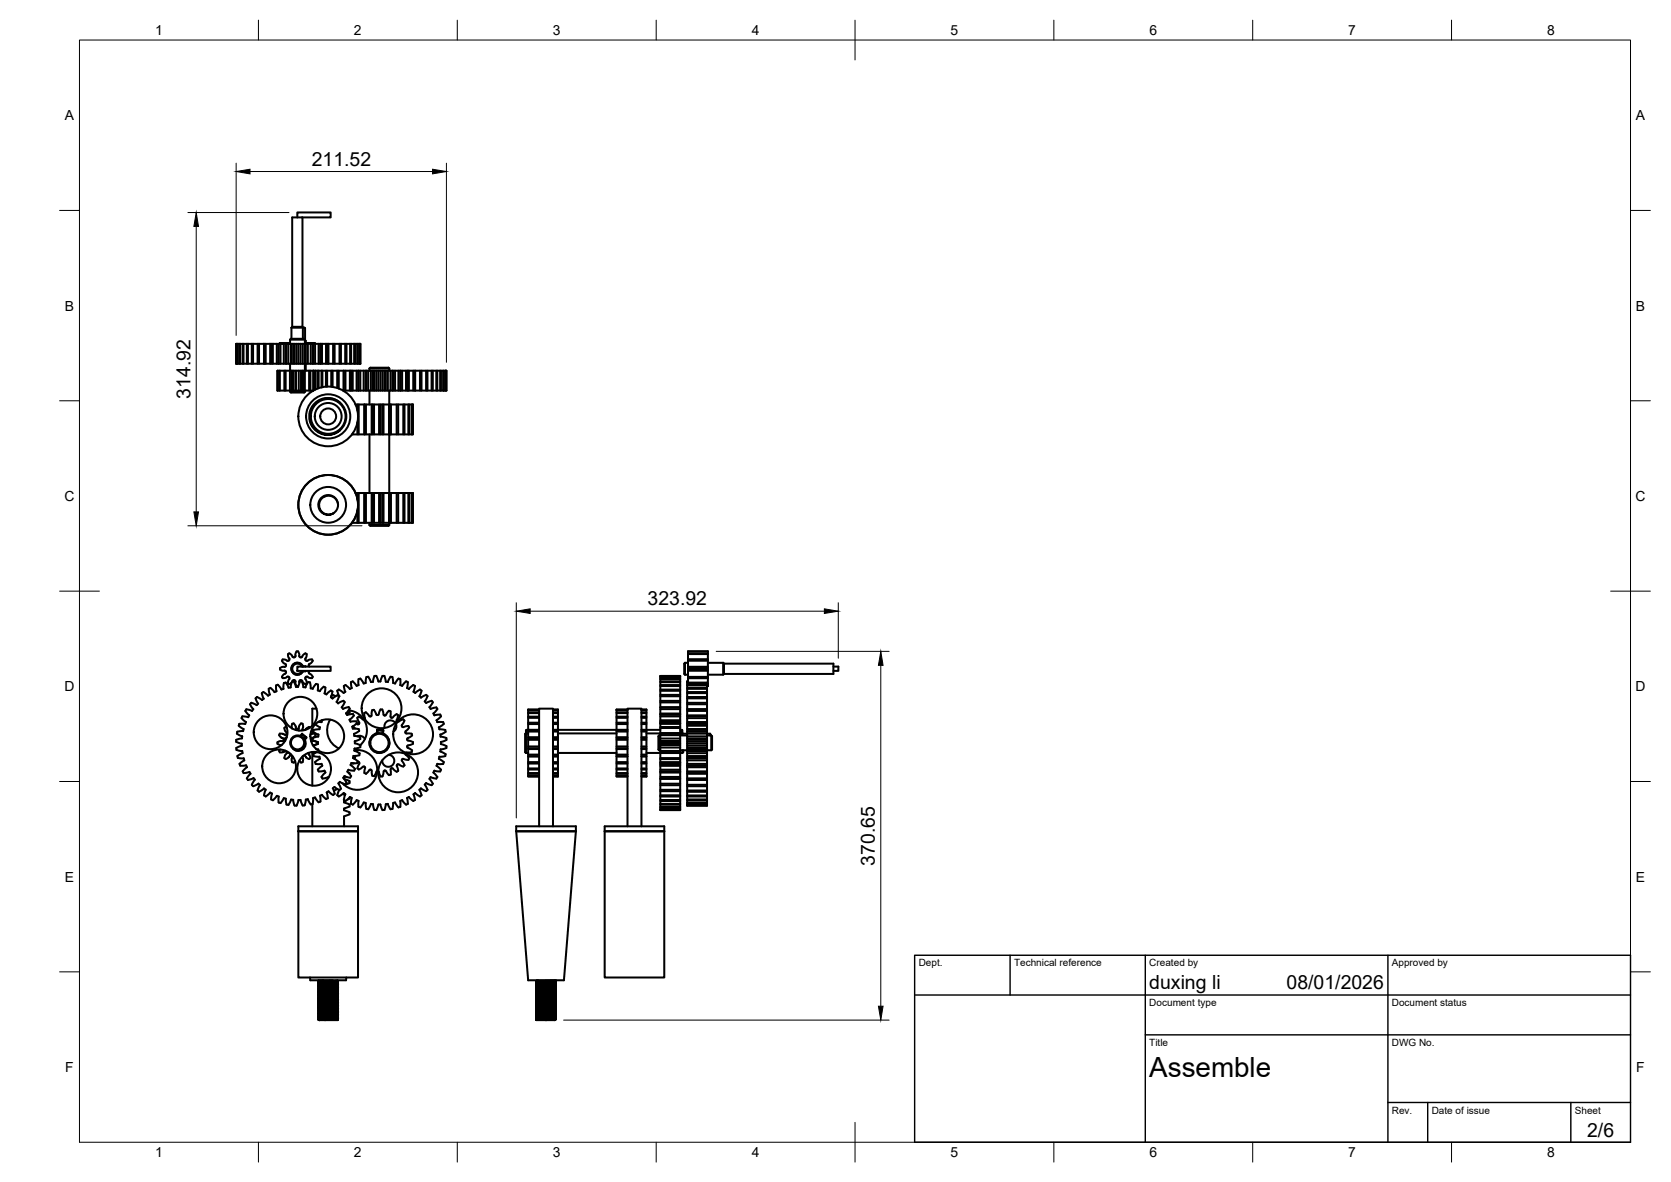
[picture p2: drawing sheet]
<svg xmlns="http://www.w3.org/2000/svg" width="420mm" height="297mm" viewBox="0 0 420 297" stroke-linecap="round" stroke-linejoin="round" font-family="sans-serif">
<defs><g id="words">
<text font-size="7" x="289" y="270.6">Assemble</text>
<g font-size="4.9">
<text x="78.4" y="41.6">211.52</text>
<text x="47.9" y="100.2" transform="rotate(-90 47.9 100.2)">314.92</text>
<text x="162.8" y="152.1">323.92</text>
<text x="220" y="217.5" transform="rotate(-90 220 217.5)">370.65</text>
<text x="289" y="248.5">duxing li</text>
<text x="323.5" y="248.5">08/01/2026</text>
<text x="399.1" y="285.7">2/6</text>
</g>
<g font-size="3.5">
<text x="39" y="8.8">1</text>
<text x="89" y="8.8">2</text>
<text x="139" y="8.8">3</text>
<text x="189" y="8.8">4</text>
<text x="239" y="8.8">5</text>
<text x="289" y="8.8">6</text>
<text x="339" y="8.8">7</text>
<text x="389" y="8.8">8</text>
<text x="16.3" y="30.2">A</text>
<text x="411.3" y="30.2">A</text>
<text x="16.3" y="78">B</text>
<text x="411.3" y="78">B</text>
<text x="16.2" y="125.9">C</text>
<text x="411.2" y="125.9">C</text>
<text x="16.2" y="173.7">D</text>
<text x="411.2" y="173.7">D</text>
<text x="16.3" y="221.6">E</text>
<text x="411.3" y="221.6">E</text>
<text x="16.4" y="269.4">F</text>
<text x="411.4" y="269.4">F</text>
<text x="39" y="290.8">1</text>
<text x="89" y="290.8">2</text>
<text x="139" y="290.8">3</text>
<text x="189" y="290.8">4</text>
<text x="239" y="290.8">5</text>
<text x="289" y="290.8">6</text>
<text x="339" y="290.8">7</text>
<text x="389" y="290.8">8</text>
</g>
<g font-size="2.5">
<text x="231" y="242.9">Dept.</text>
<text x="255" y="242.9">Technical reference</text>
<text x="289" y="242.9">Created by</text>
<text x="350" y="242.9">Approved by</text>
<text x="289" y="252.8">Document type</text>
<text x="350" y="252.8">Document status</text>
<text x="289" y="262.9">Title</text>
<text x="350" y="262.9">DWG No.</text>
<text x="350" y="279.9">Rev.</text>
<text x="360" y="279.9">Date of issue</text>
<text x="396" y="279.9">Sheet</text>
</g>
</g></defs>
<!-- layer: Visible -->
<g fill="none" stroke="#000" stroke-width=".51">
<path d="M74.8 54.6v-1.2h8.3v1.2h-9.6v27.6h2.6v-27.6M59.4 86.4h31.2v5h-31.2zM59.5 86.4v5M59.7 86.4v5M59.8 86.4v5M60.2 86.4v5M60.4 86.4v5M61 86.4v5M61.2 86.4v5M62.1 86.4v5M62.3 86.4v5M63.3 86.4v5"/>
<path d="M63.6 86.4v5M64.8 86.4v5M65.1 86.4v5M66.4 86.4v5M66.8 86.4v5M67.9 86.4v5M68.2 86.4v5M68.6 86.4v5M69.6 86.4v5M70 86.4v5M70.1 86.4v5M70.2 93.2v5"/>
<path d="M70.4 93.2v5M70.5 86.4v5M70.9 86.2v.2M71.1 86.2v.2M71.4 86.4v5M71.5 93.2v5M71.8 93.2v5M71.9 86.4v5M72 86.4v5M72.4 86.2v.2M72.5 86.4v5M72.7 86.2v.2"/>
<path d="M72.9 86.2h-2.5v.2M72.9 98.5h3.8M72.9 91.4v7.1l.3 .1h3.3l.2-.1M72.9 85.4v1M73.2 85.1h3.3l.2 .3h-3.8zM73.2 86.4v5M73.3 82.3h2.9M73.3 82.3l.2-.1h2.6l.1 .1M73.3 82.3v2.8M73.3 93.2v5M73.5 93.2v5M73.7 86.4v5"/>
<path d="M73.9 93.2v5M74.1 86.4v5M74.4 93.2v5M74.5 86.4v5M75 86.4v5M75.1 93.2v5M75.6 86.4v5M75.7 93.2v5M76.1 93.2v5M76.1 86.4v5M76.2 82.5v2.6M76.2 82.3l.5 .2h-.5"/>
<path d="M76.2 82.3v.2M76.2 93.2v5M76.6 86.4v5M76.6 93.2v5M76.7 91.4v1.8M76.7 98.2v.3M76.7 85.5h.1M76.7 85.5l.2 .1h-.2M76.7 82.5v3.9M76.9 86.2h1.7v5.2M76.9 98.2l-.2 .1M76.9 85.6v7.6"/>
<path d="M77.1 86.2v.2M77.4 86.4v5M77.7 93.2v5M78 98.2h.8M78 93.2v5M78.1 86.4v5M78.5 86.2v.2M78.6 86.2h.5v.2M78.7 86.4v5M78.8 93.2h-9v5h8.2M78.8 93.2h33.2M78.8 93.2v5"/>
<path d="M78.8 98.2h.1M78.8 93.2v4.9M79.2 93.2v4.7M79.2 86.4v5M79.4 93.2v4.7M79.9 93.2v4.4M80.1 86.4v5M80.1 93.2v4.3M80.6 86.4v5M80.8 93.2v4.2M81 86.4v5M81.1 93.2v4.1"/>
<path d="M82 93.2v4M82 86.4v5M82.3 93.2v4M82.4 86.4v5M82.6 86.4v5M83.3 93.2v4M83.6 93.2v4M83.8 86.4v5M84.1 86.4v5M84.8 93.2v4.3M85.2 93.2v4.4M85.4 86.4v5"/>
<path d="M85.7 86.4v5M86.3 98.2h25.3M86.4 93.2v5M86.8 86.4v5M86.9 93.2v5M87.1 86.4v5M88 93.2v5M88 86.4v5M88.2 93.2v5M88.3 86.4v5M88.7 93.2v5M89 86.4v5"/>
<path d="M89.3 86.4v5M89.7 93.2v5M89.8 86.4v5M90 86.4v5M90.1 93.2v5M90.3 86.4v5M90.4 86.4v5M90.6 86.4v5M90.6 93.2v5M91.4 93.2v5M91.9 93.2v5M92.1 93.2v5"/>
<path d="M92.6 93.2v5M92.9 92.6h5M92.9 92.6l.2-.2h4.6l.2 .2M92.9 92.6v.6M92.9 98.2v3.4M93.3 93.2v5M93.8 93.2v5M94.1 93.2v5M94.6 93.2v5M95.1 93.2v5M95.7 93.2v5M96.2 93.2v5"/>
<path d="M96.6 93.2v5M97 93.2v5M97.5 93.2v5M97.9 92.6v.6M97.9 98.2v3.4M98.2 93.2v5M98.7 93.2v5M98.8 93.2v5M99.3 93.2v5M100.2 93.2v5M100.6 93.2v5M100.7 93.2v5"/>
<path d="M101.1 93.2v5M102.1 93.2v5M102.5 93.2v5M102.8 93.2v5M103.9 93.2v5M104.3 93.2v5M104.4 93.2v5M105.6 93.2v5M106 93.2v5M107.1 93.2v5M107.5 93.2v5M108.5 93.2v5"/>
<path d="M108.8 93.2v5M109.7 93.2v5M110 93.2v5M110.7 93.2v5M110.9 93.2v5M111.4 93.2v5M111.6 93.2v5M112 93.2v5M112 93.2h.2v5h-.6M112.2 93.2v5M85.5 101.2l-1.2-.8-1-.3h-1.2l-1.2 .3-1 .5-1 1-.6 1-.3 1.4v1.2l.5 1.4 .9 1.1 .9 .7 1.4 .5h1.2l1.4-.3 1.1-.7 .1-.1-1.6 1-2 .2-1.9-.6-1.2-1.1a4.6 4.6 0 0 1 .2-6.1l.9-.8 1.4-.6 1.4-.1 1.3 .3a4.7 4.7 0 0 1 1.5 7.8M88.7 108.9v.3"/>
<path d="M89.4 101.6h14.4M89.9 101.6v1.5M89.9 106.2v3M90.2 101.6v7.6M91.6 101.6v7.6M92 101.6v7.6M92.9 109.2v14.7M93.5 101.6v7.6M93.6 101.6v7.6M94 101.6v7.6M95.3 101.6v7.6M95.7 101.6v7.6"/>
<path d="M96.2 101.6v7.6M96.4 101.6v7.6M97.8 101.6v7.6M97.9 109.2v14.7M98.2 101.6v7.6M99.7 101.6v7.6M100.1 101.6v7.6M101.4 101.6v7.6M101.7 101.6v7.6M102.7 101.6v7.6M102.9 101.6v7.6M103.5 101.6v7.6"/>
<path d="M103.6 101.6v7.6M103.8 101.6v7.6h-15.3M103.8 101.6v7.6M81.6 124.8a2.45 2.45 0 0 0-1 3.3l.6 .8 .9 .4h.9l.9-.3-1.1 .4-1-.1-.9-.5-.6-.8-.3-1.1 .2-1 .6-.8 1-.6h1.4l1 .5 .6 .8 .2 1.3M81.6 124.8l1.2-.2 1 .3 .9 1 .3 1.2M85 127l-.4 1.3-.7 .6M88.7 131.1v.3M89.4 123.9h14.4M89.9 123.9v1.5M89.9 128.4v3M90.2 123.9v7.5M91.6 123.9v7.5"/>
<path d="M92 123.9v7.5M92.9 131.9h5M92.9 131.9l.2 .3h4.6l.2-.3M92.9 131.4v.5M93.5 123.9v7.5M93.6 123.9v7.5M94 123.9v7.5M95.3 123.9v7.5M95.7 123.9v7.5M96.2 123.9v7.5M96.4 123.9v7.5M97.8 123.9v7.5"/>
<path d="M97.9 131.4v.5M98.2 123.9v7.5M99.7 123.9v7.5M100.1 123.9v7.5M101.4 123.9v7.5M101.7 123.9v7.5M102.7 123.9v7.5M102.9 123.9v7.5M103.5 123.9v7.5M103.6 123.9v7.5M103.8 123.9v7.5h-15.3M103.8 123.9v7.5"/>
<path d="M62 178.2a.73 .73 0 0 0 .2 1.2 .46 .46 0 0 1 .4 .3 .46 .46 0 0 1-.3 .5l-.8-.1a.49 .49 0 0 0-.7 .2 .49 .49 0 0 0 .4 .7l.6 .4M63.2 176.6l.5 .2a.75 .75 0 0 0 1.2 0M63.2 176.6a.75 .75 0 0 0 .1 1.1 .47 .47 0 0 1 .3 .5 .47 .47 0 0 1-.3 .4l-1.3-.3M64.3 175.5l.6 1.3M64.6 175.2l.6 .3a.67 .67 0 0 0 1.1 .1M64.6 175.1l-.3 .4M66.2 173.9a.75 .75 0 0 0-.2 1.1l.3 .6M67.6 173.1v.6a.74 .74 0 0 1-.2 1.1l-1.2-.9M69.4 172.2v.7a.62 .62 0 0 1-.4 1l-.6-.7a.55 .55 0 0 0-.8-.1M69.9 172.1l.9 1.2M69.9 172.1l-.5 .1M71.4 171.6l-.1 .7a.66 .66 0 0 1-.5 1"/>
<path d="M71.4 171.6a.77 .77 0 0 1 .9 .7l.3 .5M71.9 167.4l-.2 .2h-.5a.49 .49 0 0 0-.7 .3 .49 .49 0 0 0 .4 .6l.4 .1a.45 .45 0 0 1 .5 0 .45 .45 0 0 1 .1 .6l-.5 .2a.5 .5 0 0 0-.4 .6 .5 .5 0 0 0 .6 .4l.6-.3M72.2 170.1a.45 .45 0 0 1 .5 .1 .45 .45 0 0 1 0 .4M72.2 166l-.3-.2a.75 .75 0 0 0-1 .2l.4 .6 .6 .3v.5M72.7 165.5a.43 .43 0 0 1 0 .4 .43 .43 0 0 1-.5 .1M72.7 170.6l-.2 .3a.49 .49 0 0 0-.1 .8 .49 .49 0 0 0 .8-.1l.2-.2a.45 .45 0 0 1 .4-.5 .45 .45 0 0 1 .5 .2v.6a.48 .48 0 0 0 .3 .6 .48 .48 0 0 0 .6-.4v-.8l.3-.1M73.3 171.5l-.2 1.2-.5 .1M73.9 171.3l.2 .5a.74 .74 0 0 0 .9 .8v-.3M73.9 171.2l-.4 .1M74.8 167.5h8.3v1.1h-8.3zM75.5 165.2l-.3-.2v-.7a.47 .47 0 0 0-.3-.6 .47 .47 0 0 0-.6 .5v.6a.42 .42 0 0 1-.3 .4 .42 .42 0 0 1-.4-.2l-.2-.3a.49 .49 0 0 0-.6-.5 .49 .49 0 0 0-.3 .7l.2 .6M75.5 165.1h.4l.2-.4a.49 .49 0 0 1 .6-.5 .49 .49 0 0 1 .4 .7l-.3 .6"/>
<path d="M75.9 171.2l.2 .6a.77 .77 0 0 0 .7 .9l.7-1.3M75.9 171.2h-.5l-.1 .4M75.9 167.5a1.28 1.28 0 0 0-1.9-.4 1.28 1.28 0 0 0 0 2 1.28 1.28 0 0 0 1.9-.5M76.2 167.4l.6 .1M76.8 170.6l.2 .4a.47 .47 0 0 1 0 .8 .47 .47 0 0 1-.7-.2l-.4-.6h-.4M76.8 165.5a.43 .43 0 0 0 .1 .4 .43 .43 0 0 0 .5 .1M76.8 168.6l-.6 .1M77.3 166l.3-.2a.49 .49 0 0 1 .8 0 .49 .49 0 0 1-.1 .7l-.6 .4v.5M77.4 170.1a.45 .45 0 0 0-.5 .1 .45 .45 0 0 0-.1 .4M77.5 171.4a.78 .78 0 0 1 .6 1v.5a.61 .61 0 0 0 .9-.5l.1-.1a.54 .54 0 0 1 .8-.3M77.7 167.4l.1 .1M77.8 168.6a.47 .47 0 0 0-.2 .5 .47 .47 0 0 0 .5 .3 .49 .49 0 0 1 .5 .6 .49 .49 0 0 1-.7 .4l-.6-.3"/>
<path d="M79.6 178.1h-1.1v4.3M79.9 172l.1 .7a.64 .64 0 0 0 .4 1l1-1.1M81.4 172.6l.4 .2M81.8 172.8v.6a.72 .72 0 0 0 .3 1.1M83.2 173.5l-1.1 1M83.2 175.2l.4 .3M83.2 173.5a.81 .81 0 0 1 .2 1.2l-.2 .5M83.6 175.5l.7-.5a.49 .49 0 0 1 .8-.1 .49 .49 0 0 1-.1 .8 .63 .63 0 0 0 0 1.1M83.6 174.6l.8 .4M83.6 174.6l-.3 .3 .2 .6M84.8 173.6l.5 1.4M85.2 173.3l1.2 .8 .4-.3"/>
<path d="M85.2 173.3l-.4 .3M85.3 175l-.1 .1M86.3 176.1l-1.3 .7M86.4 176.1a.77 .77 0 0 1-.1 1.1l-.4 .5M86.4 172.4l.4 1.4M86.9 172.2l1.1 1M86.9 172.1l-.4 .3M87 179.2l.3 .5M87.3 179.7l.9-.2a.54 .54 0 0 1 .8 .3M87.6 178.5a5 5 0 0 1 4.4 3.4 5 5 0 0 1-1.4 5.4M87.7 177.7l-.7 .1a.64 .64 0 0 1-1.1-.1M87.7 177.7a.79 .79 0 0 1-.3 1.1l-.4 .4"/>
<path d="M87.9 178.6v.5l-.8 .3M89 179.8l-.4 .5a.73 .73 0 0 0-.5 1.1l1.5-.1M89.7 172.4l-.6-.8a.48 .48 0 0 0-.7-.2 .48 .48 0 0 0-.1 .7l.1 .8-.4 .2M90.6 170.5l.8 1.3M90.6 170.5a.74 .74 0 0 0-.5 1v.7l-.4 .1M91.6 179.2l.1 1.5M92 171.6l-.5 .2M92 179l.9 1h.4M92 179l-.4 .2M92.1 170.2l-.2 1.4M92.6 170.1h-.5M94 178.4l.6 1.2 .3 .1"/>
<path d="M94 178.4l-.4 .1-.1 1.3-.3 .2M94.1 169.9l-.3 1a.42 .42 0 0 1-.4 .5 .42 .42 0 0 1-.4-.6l-.4-.7M94.1 169.9a.75 .75 0 0 1 .9 .8l.1 .6M95 179.7l.2-.2 .2-.6a.51 .51 0 0 1 .5-.6 .51 .51 0 0 1 .5 .7v.6l.2 .2M95 179.7h-.1M95.2 171.2h.5M96.6 169.9l.4 1.4 .5 .1M96.7 179.8h.1M96.7 169.9a.76 .76 0 0 0-.9 .8l-.1 .6M97.8 178.6l-.7 1.1-.3 .1M97.8 178.6l.4 .2-.1 1.3 .2 .2M98.2 170.1l-.7 1.3"/>
<path d="M98.2 170.1a.78 .78 0 0 1 .6 .9v.6M98.9 171.6l.5 .2M102.5 171.4l-.1 1.5 .4 .2M102.6 171.4a.77 .77 0 0 0-1.1 .4l-.1 .2a.39 .39 0 0 1-.6 .2 .39 .39 0 0 1-.1-.6v-.2a.53 .53 0 0 0-.3-.8 .53 .53 0 0 0-.7 .5l-.4 .7M103.9 172.2l-1.1 1M103.9 172.1l.4 .3M104.3 172.4l-.3 1.4M105.6 173.3l-1.2 .8-.4-.3M105.6 173.3l.4 .3M106 173.6l-.2 .5a.75 .75 0 0 0 .1 1.2l.7-.5a.45 .45 0 0 1 .5-.1 .45 .45 0 0 1 .3 .4l-.1 .4a.71 .71 0 0 0-.1 1.1l1.3-.5M108.5 176.1l.3 .4M108.8 176.5l-.8 1.2 .3 .4"/>
<path d="M109 179.3l.2 .5 1.5-.2M109.7 177.8l-1.4 .3M109.7 177.8l.3 .4M110 178.2l-1 1.1M110.7 179.6a.77 .77 0 0 1-.4 1l-.1 .1a.43 .43 0 0 0-.3 .6 .43 .43 0 0 0 .7 .1h.2a.53 .53 0 0 1 .7 .4 .53 .53 0 0 1-.5 .6l-.7 .4M132.8 178.4v16.8h2.8M132.8 179.2h2.8M132.8 179h2.8M132.8 178.5h2.8M132.8 178.4h2.8M135.6 178.3l-2.8 .1M139 178.3h1.3v16.9h-1.3"/>
<path d="M139 179.2h1.3M139 179h1.3M139 178.5h1.3M139 178.4h1.3M155 178.4v16.8h2.8M155 179.2h2.8M155 179h2.8M155 178.5h2.8M155 178.4h2.8M157.8 178.3l-2.8 .1M161.3 178.3h1.2v16.9h-1.2M161.3 179.2h1.2"/>
<path d="M161.3 179h1.2M161.3 178.5h1.2M161.3 178.4h1.2M166 172.4h5M166 170.1h5M166 171.2h5M166 178.2h5M166 179.6h5M166 179.3h5M166 177.8h5M166 177.7h5M166 176.1h5"/>
<path d="M166 176.5h5M166 175h5M166 174.6h5M166 173.3h5M166 173.6h5M166 172.2h5M166 171.4h5M166 170.7h5M166 170.5h5M166 170.2h5M166 169.9h5M172.2 166.6l-.2 .2v2.6l.2 .2"/>
<path d="M172.2 166.6v3M172.2 166.6h.8M172.2 169.6h.8M172.8 171.5h5v5.1M172.8 178.3h5M172.8 175.5h5M172.8 174.2h5M172.8 173.9h5M172.8 172.9h5M172.8 173.1h5M172.8 172.2h5M172.8 172.1h5"/>
<path d="M172.8 171.6h5M172.8 171.3h.2M172.8 179.8h5M172.8 178.7h5M172.8 178.2h5M172.8 177h5M172.8 176.6h5M173 171.5v-7.8h5v8.7h-.2M173 171.2h-.2v4M173 170.4h5M173 170.1h5M173 168.2h5"/>
<path d="M173 167.9h5M173 166h5M173 165.7h5M173 164.4h5M173 164.2h5M173 168.6h5M173 167.6h5M177.8 175.2h-5v27.2l5 .1v-25.9M177.8 171.9h.2M177.8 171.8h.2M178 166.6h3.8M181.8 166.6v3"/>
<path d="M181.8 166.6l.2 .2v2.6l-.2 .2h-3.8M182 166.8h27.5v2.6h-27.5zM209.5 167.5h1.3v1.1h-1.3M59.7 183.9a.73 .73 0 0 0 .6 .9l.6 .2M59.7 190a.74 .74 0 0 0 .9 .6h.7M60.9 185a.66 .66 0 0 1-.9 .7h-.1a.48 .48 0 0 0-.5 .5 .48 .48 0 0 0 .6 .5 .62 .62 0 0 1 .7 .7l-.6 .2a.55 .55 0 0 0-.7 .6 .55 .55 0 0 0 .8 .5l.7 .1M60.9 188.7a.68 .68 0 0 1-.7 .9l-.5 .4M61.1 183.7l-1.5 .2M61.3 183.2l-.2 .5M61.3 190.6a.75 .75 0 0 1-.7 1 .48 .48 0 0 0-.3 .7 .48 .48 0 0 0 .8 .1l.8-.1M61.9 181.4a.67 .67 0 0 1-1.1 .5h-.1a.48 .48 0 0 0-.6 .3 .48 .48 0 0 0 .4 .6l.7 .4M61.9 192.3a.74 .74 0 0 1-.5 1.1 .51 .51 0 0 0-.1 .9"/>
<path d="M62.7 194l-1.5 .3M62.7 194a.68 .68 0 0 1-.3 1.1 .52 .52 0 0 0-.2 .8 .52 .52 0 0 0 .9-.1l.6-.3M63.8 195.5l.3 .4M64.1 195.9l-.5 .6a.54 .54 0 0 0-.1 .9 .54 .54 0 0 0 .8-.1l.7-.4M65 196.9l.4 .4M65.3 197.3l-.3 .6a.54 .54 0 0 0 0 .9 .54 .54 0 0 0 .8-.2 .53 .53 0 0 1 .5-.4 .53 .53 0 0 1 .5 .3l-.3 .6a.54 .54 0 0 0 .1 .9 .54 .54 0 0 0 .8-.3l.5-.5M67.9 199.2l.5 .2M68.4 199.4l-.2 .9a.51 .51 0 0 0 .4 .8M69.6 200l.5 .2M69.8 186.9l1 .3M70.2 184.7l.2-.3h.5l.9 .4M70.2 184.7l.6 .7 .6 .2"/>
<path d="M70.4 188.3l-.2 .4M71.4 185.6l-.2 .7h-1.1l-.3 .2v.4M71.5 190.5l.3 .2M71.8 188.7l-.9 .4h-.5l-.2-.4M71.8 188.7l.4 .5-.5 .6-.2 .7M71.8 182.7l-.3 .2 .1 .5 .6 .8M71.8 182.7l.3 .1M72.1 185.3l-.4 .3v.6M72.2 184.2l-.4 .6M72.6 189.1l.5 .4M72.9 189.8l-.4 .6-.7 .4M72.9 189.8l.6 .3-.2 1 .2 .4 .4 .1"/>
<path d="M73.5 181.9h.5l.4 .6v.6h.7l.3-1 .3-.3 .4 .1M73.5 181.9l-.2 .6 .1 .6M74.2 191.2l-.3 .5M74.5 183.5l.7 .1M75.3 191.1l.4 .6M75.6 185l.3-.6 1 .8M75.9 184.4l-.4 .5M75.9 184.6l.8 .6M76 190.1l.2 1.1-.1 .3-.4 .1M76.1 181.9l.1 .8-.2 .6 .4 .2M76.6 185.9a1.87 1.87 0 0 1-.5 2.5 1.87 1.87 0 0 1-2.5-.4M76.6 189.8l-.5 .2"/>
<path d="M76.6 189.8l.5 .6 .6 .4M76.7 186.8a1.89 1.89 0 0 1-2.5 1.7M76.7 185.2h.2l-.5 .5 .5-.5M76.7 185.2l-.4 .4M76.9 185.2l.2 .1-.5 .6M77 185.5h-.1M77 185.3l-.5 .6M77.4 189.3l.4 .4 .2 .8M77.7 182.7l-.6 .3-.3 .4M77.7 182.7l.2 .1M78 184.6l1.2-.2 .2 .3M78 190.5l-.3 .2"/>
<path d="M78.2 185.6l.1 .7h1.1l.4 .2v.4M78.5 186l1.4 .5M78.5 183v1.4M78.5 185.5v.8M78.5 189.1v8.3M78.6 185.4l-.1 .5M78.8 190l1.1 .2a.41 .41 0 0 1 .5 .3 .41 .41 0 0 1-.4 .5l-.8 .5M79.2 191.5l.2 .5M79.2 189l-.1 .1-.8-.1M79.3 182l1.1 .8M79.4 184.7l-.7 .7-.5 .2M79.4 192h1.4l.2 .4"/>
<path d="M79.5 188.3h.5l.1 .3M79.7 189l-.4 .2a.56 .56 0 0 0-.4 .8M79.8 186.9l-.7 .3h-.5M79.9 187l-1.2 .4M79.9 186.4v.6M80.1 184.6v.2a.51 .51 0 0 1-.7 .4l-.8 .3M80.5 182.8l-.2 .5h-.7a.54 .54 0 0 0-.8 .4 .54 .54 0 0 0 .6 .6l.7 .3M81 199.8l1 1M81 199.7a.74 .74 0 0 0-.4 1.2 .48 .48 0 0 1-.3 .7 .48 .48 0 0 1-.6-.5l-.5-.7-.5 .2M81 181l-.1 .5-.9-.1M81 192.5l-.6 .4a.54 .54 0 0 0-.4 .8 .54 .54 0 0 0 .9 .1l.7-.1 .2 .4M81.8 194.1l-.6 .7a.51 .51 0 0 0-.1 .8"/>
<path d="M82.6 198.9l1.2 .9M82.6 198.8a.67 .67 0 0 0-.3 1.1l.1 .1a.52 .52 0 0 1-.4 .8M82.6 195.4l-1.5 .3M83 180.8a5 5 0 0 0 2.2 7.3M83.7 198.1l.4 1.4M84.2 199.5l-.4 .3M84.8 198.3l-.9 .4M85.1 196.9l.4 .8a.48 .48 0 0 1 0 .7 .48 .48 0 0 1-.7-.2 .67 .67 0 0 0-1.1-.1M85.3 198.5l-.3 .7a.53 .53 0 0 0 0 .8 .53 .53 0 0 0 .8-.2l.6-.5M86.4 199.3l.4 .3-.4 1.4M86.5 199.4v.3l.3 .1M86.6 195.8l1.3 .5v.5l-1.3 .5"/>
<path d="M86.9 195.2l-.4 .1v.4M87.6 194.2l.3 .1v.2M87.9 180.9h.1M88 195.4l-.6-.1a.62 .62 0 0 0-1.1 .2l.5 .7a.48 .48 0 0 1 .1 .8 .48 .48 0 0 1-.7-.1l-.7-.4-.4 .4M88.3 195l-.2 .4M88.3 191.7a.65 .65 0 0 0 .5 1.1h.1a.49 .49 0 0 1 .2 .7 .49 .49 0 0 1-.7 .1h-.1a.52 .52 0 0 0-.6-.1 .52 .52 0 0 0-.3 .5l.9 1M88.7 191.8v.1M88.8 182.5l.5 .6M89 191.8l-.3 .1M89.1 190l.2 .2M89.1 188.5a5 5 0 0 1 5.5 6.7 5 5 0 0 1-8.5 1.7M89.2 188.1a.63 .63 0 0 0 .7 .9l.5 .3"/>
<path d="M89.2 188.1h.1M89.2 186.8l.9 .3a.48 .48 0 0 1 .5 .5 .48 .48 0 0 1-.6 .4l-.8 .1M89.3 190.2l-.2 .5M89.6 181.9l.4 .2 .2-.1M89.6 181.3a.78 .78 0 0 1-.5 1l-.5 .3a.64 .64 0 0 0 .9 .5h.1a.54 .54 0 0 1 .7 .6M89.8 185a1.51 1.51 0 0 1 2 .7M89.8 180.4l.6 1.2-.2 .3M89.9 191.4l.3 .1M90.2 180.1l1.3 .8M90.2 180.1l-.3 .3M90.2 191.5l.1 .1M90.3 191.6l.1 .3-.5 1.2"/>
<path d="M90.3 183.7l-.6 .4a.63 .63 0 0 0-.6 .8l1.4 .3M90.3 189.8l-1.4 .2a.71 .71 0 0 0 .6 1 .49 .49 0 0 1 .4 .6 .49 .49 0 0 1-.7 .2h-.9M90.4 189.3v.5M90.6 185.2v.5M90.6 185.7l-1.4 .6v.5M91.6 194.3l.4 .1M91.7 192.7l.1 .3-.2 1.3M91.7 192.7l-.4-.1-.7 .6a.44 .44 0 0 1-.7-.1M93.2 193.4l-.3 .1-.9 1M93.2 193.4l.3 .3 .1 1.3M94.8 184.3v-.9h1.6l-.1 1M94.8 184.3a2.53 2.53 0 0 0-1.5 3.8 2.53 2.53 0 0 0 4.1 .2 2.53 2.53 0 0 0-1.1-3.9"/>
<path d="M94.8 184.3v-.9l1.6 .1-.1 .8M94.8 184.2h.1M94.8 184.3v-.9l1.5 .1v.9M94.8 193.8l-.7 1.2h-.5M94.8 183.4l.1 .9M95 183.6h1.2M95.1 193.8l.6 1.4M96.3 184.3h.1M96.3 183.5l-.2 .8M97.7 189.7a1.51 1.51 0 0 1 1.4 1.6 1.51 1.51 0 0 1-1.6 1.4 1.51 1.51 0 0 1-1.4-1.6M98.3 180.3l.4 .1 .5-.5a.5 .5 0 0 1 .7-.3 .5 .5 0 0 1 .1 .8l-.2 .8M98.5 193.1h.3l.9 .9"/>
<path d="M98.5 193.1l-.3 .2 .1 .6a.48 .48 0 0 1-.2 .8 .48 .48 0 0 1-.6-.3l-.4-.7h-.5l-.4 1.4h-.5M99.4 181.6a1.51 1.51 0 0 0-1.9-.4 1.51 1.51 0 0 0-.8 1.7M99.6 182a1.51 1.51 0 0 1-.7 1.8M100 181.4l.8-.4a.5 .5 0 0 1 .8-.1 .5 .5 0 0 1-.2 .8l-.4 .5v.3M100.1 193.7l-.3 .2M101.4 192.6l-1.2-.5-.3 .1-.2 .2 .4 1.3M101.7 192.3l-.3 .3M101.9 189.4l1 1.2M101.9 184l.1 .1M102 184.2l.2 .2h1.3l.1 .4M102.7 182.5l-1.3 .2-.3-.2M102.7 191l-1.3-.3-.2 .1-.2 .4 .7 1.1"/>
<path d="M102.7 182.4l.2 .4M102.9 182.8l-1 1v.3M102.9 190.6l-.2 .3M103.6 184.8l-1.1 .7-.1 .2 .1 .4 1.3 .4M103.6 188.6l-.1 .4-1.5 .2M103.8 186.9l-1.4 .6 .1 .4 1.1 .7M103.8 186.5v.4M104.4 199.3l-.4 .3 .2 .7a.54 .54 0 0 1-.1 .9 .54 .54 0 0 1-.8-.4l-.5-.5M106.8 197.2l.7 1.3M107.1 196.8l1.4 .5M107.2 196.8l-.4 .4M107.5 198.5a.74 .74 0 0 1-1.1 0l-.3-.2a.38 .38 0 0 0-.6 .1 .38 .38 0 0 0 .2 .6l.1 .1a.54 .54 0 0 1 0 .9 .54 .54 0 0 1-.8-.2l-.6-.5"/>
<path d="M108 195.7l.8 1.2M108.3 195.3l1.4 .4M108.3 195.3l-.3 .4M108.8 196.9l-.3 .4M109 194.1l1 1.1M109.7 192.5l.8 .5a.48 .48 0 0 1 .3 .7 .48 .48 0 0 1-.8 .2l-.8-.2-.2 .4M110 195.2l-.3 .4M110.3 190.7l1.3 .8M110.4 182.8l.1 .5M110.5 183.3h.9a.54 .54 0 0 1 .7 .6M110.5 190.2l-.1 .5M110.7 184.6l.1 .5 1.4 .4"/>
<path d="M110.8 187l.9 .3a.54 .54 0 0 1 .5 .7M110.9 186.4v.6M111.6 191.5a.76 .76 0 0 1-1 .5l-.6-.1-.2 .5M112 190l-1.5 .2M112 183.9l-1.3 .7M112.1 189.5l-.1 .5M112.2 188l-.9 .3a.43 .43 0 0 0-.6 .4 .43 .43 0 0 0 .6 .4l.7 .4M112.2 185.4a.76 .76 0 0 1-.7 .9l-.7 .2M132.2 189.2h.6M132.4 184.3v-.9l-.2 5.8M132.4 183.4h3.2M132.4 184.3h.4"/>
<path d="M132.4 184.3l-.4 .1v4.6l.2 .2M132.8 195.1h2.8M132.8 195h2.8M132.8 194.5h2.8M132.8 194.3h2.8M132.8 193.4h2.8M132.8 193.1h2.8M132.8 191.9h2.8M132.8 191.5h2.8M132.8 190.1h2.8M132.8 189.6h2.8M132.8 188h2.8"/>
<path d="M132.8 187.6h2.8M132.8 185.9h2.8M132.8 185.5h2.8M132.8 183.8h2.8M132.8 182h2.8M132.8 181.6h2.8M132.8 180.4h2.8M132.8 180.1h2.8M132.8 188.2h2.8M132.8 185.3h2.8M139 195.1h1.3M139 195h1.3"/>
<path d="M139 194.5h1.3M139 194.3h1.3M139 193.4h1.3M139 193.1h1.3M139 191.9h1.3M139 191.5h1.3M139 190.1h1.3M139 189.6h1.3M139 188h1.3M139 187.6h1.3M139 185.9h1.3M139 185.5h1.3"/>
<path d="M139 183.8h1.3M139 183.4h18.8M139 182h1.3M139 181.6h1.3M139 180.4h1.3M139 180.1h1.3M139 188.2h1.3M139 185.3h1.3M140.3 189.2h14.7M140.3 184.3h14.7M155 195.1h2.8M155 195h2.8"/>
<path d="M155 194.5h2.8M155 194.3h2.8M155 193.4h2.8M155 193.1h2.8M155 191.9h2.8M155 191.5h2.8M155 190.1h2.8M155 189.6h2.8M155 188h2.8M155 187.6h2.8M155 185.9h2.8M155 185.5h2.8"/>
<path d="M155 183.8h2.8M155 182h2.8M155 181.6h2.8M155 180.4h2.8M155 180.1h2.8M155 188.2h2.8M155 185.3h2.8M161.3 195.1h1.2M161.3 195h1.2M161.3 194.5h1.2M161.3 194.3h1.2M161.3 193.4h1.2"/>
<path d="M161.3 193.1h1.2M161.3 191.9h1.2M161.3 191.5h1.2M161.3 190.1h1.2M161.3 189.6h1.2M161.3 188h1.2M161.3 187.6h1.2M161.3 185.9h1.2M161.3 185.5h1.2M161.3 183.8h1.2M161.3 183.4h4.7M161.3 182h1.2"/>
<path d="M161.3 181.6h1.2M161.3 180.4h1.2M161.3 180.1h1.2M161.3 188.2h1.2M161.3 185.3h1.2M162.5 189.2h9.1M162.5 184.3h3.5M165.7 184.8v3.7M165.7 188.5h.3M166 181.8v9.9h5M166 184.8l-.5 .2v3.3l.2 .2M166 191.7v11.9h5v-11.9"/>
<path d="M166 181.8v-11.9h5v11.9M166 191.5h5M166 190.8h5M166 190.5h5M166 189.1h5M166 188.7h5M166 187.9h5M166 186.9h5M166 186.5h5M166 185.6h5M166 184.7h5M166 184.2h5"/>
<path d="M166 183h5M166 182.7h5M166 181.9h5M166 181.8h5M166 187.2h5M166 186.2h5M166 193.9h5M166 192h5M166 181.5h5M166 180h5M166 199.9h5M166 198.5h5"/>
<path d="M166 198.8h5M166 197.3h5M166 195.7h5M166 196.9h5M166 194.1h5M166 195.2h5M166 192.5h5M166 193.4h5M166 181h5M166 181.4h5M171 181.8v9.9M171 183.4h.5"/>
<path d="M171 184.3h.5M171 188.5h1.8M171 184.8h1.8M171.5 183.4l.1 1M171.5 183.4v.9M171.6 188.5v.7M171.6 184.2l.1 .2M171.6 184.3h-.1M171.8 188.5v.5l-.2 .2M172.8 194.3h5M172.8 185.9h5M172.8 181.9h5"/>
<path d="M172.8 199.9h5M172.8 199h5M172.8 198.7h5M172.8 197.2h5M172.8 197.6h5M172.8 196h5M172.8 194.4h5M172.8 195.6h5M172.8 192.8h5M172.8 193.9h5M172.8 192.4h5M172.8 191.1h5"/>
<path d="M172.8 192h5M172.8 189.3h5M172.8 190h5M172.8 190.5h5M172.8 188.5h5M172.8 187.4h5M172.8 188h5M172.8 186.9h5M172.8 185.6h5M172.8 186.4h5M172.8 185h5M172.8 183.9h5"/>
<path d="M172.8 183.2h5M172.8 182.4h5M172.8 181.4h5M172.8 180.5h5M172.8 180h5M172.8 190.6h5M172.8 188.8h5M172.8 183.7h5M177.8 188.5h1M177.8 184.8h1M178.5 184.4h-12.5l-.1 .4M178.5 184.4l.2 .4"/>
<path d="M178.5 184.4v.4M178.8 184.8l.2 .2v3.3l-.2 .2M178.8 184.8v3.7M69.6 200l-1 1.1M70.1 200.2l-.1 .7a.55 .55 0 0 0 .3 .8 .55 .55 0 0 0 .7-.5l.4-.6 .5 .1M71.9 200.7l.1 1.5M73.2 200.9l-.4 .9a.51 .51 0 0 1-.7 .4M73.2 200.9l.5 .1M73.7 201l.4 1.4M75 208.9h15M75 208.9v36.7h15v-36.7M75 208.9v-1.2h15v1.2"/>
<path d="M75 201.1l-.2 .9a.5 .5 0 0 1-.7 .4M76.9 200.9l-.1 .8a.53 .53 0 0 1-.5 .7 .53 .53 0 0 1-.5-.7l-.2-.7h-.5M77.4 200.8l-.5 .1M78.5 202.1v5.6M78.7 200.6v.7a.55 .55 0 0 1-.3 .8 .55 .55 0 0 1-.7-.6l-.3-.6M86.7 201.2h-.2v.4l1.4 .5v.6l-1.4 .5v.4l1.4 .5v.5l-1.4 .6v2.5M87.9 200.4v.3l-.5 .2M88 200.3l-.7 .7a.5 .5 0 0 1-.8 0M88 200.3a.62 .62 0 0 1 .3 1l-.1 .7M89.7 201.1l-.6 .7a.5 .5 0 0 1-.8 .2M89.7 201.1l.5 .2-.1 1.5M90.2 202.7l.4 .2"/>
<path d="M90.6 202.9l.6-.7a.42 .42 0 0 1 .5-.5 .42 .42 0 0 1 .2 .7l.2 .9M92.1 203.3a.7 .7 0 0 0 .9-.7l.1-.1a.4 .4 0 0 1 .5-.4 .4 .4 0 0 1 .3 .6l.2 .8M94.1 203.5l.5 .1M95.1 202.2l-.5 1.4M95.2 202.2h.5M95.7 202.2l.5 1.4M96.7 203.5l-.5 .1M97.5 202a.63 .63 0 0 0-.6 .8l-.3 .7M99.3 201.7l.5 .8a.52 .52 0 0 0 .9 .2M99.4 201.7l-.6 .1v.7a.54 .54 0 0 1-.4 .8 .54 .54 0 0 1-.6-.6l-.3-.7M102.6 202a.71 .71 0 0 1-1.1-.4l-.1-.1a.4 .4 0 0 0-.6-.3 .4 .4 0 0 0-.1 .6l-.1 1M102.8 200.3l-.5 .2 .2 1.5"/>
<path d="M129.8 208.9h15M129.8 208.9l3 37.4h9l3-37.4M129.8 208.9v-1.2h15v1.2M135.6 207.7v-29.6h3.4v29.6M152 208.9h15M152 208.9v36.7h15v-36.7M152 208.9v-1.2h15v1.2M157.8 207.7v-29.6h3.5v29.6M166 202.2h5M166 200.2h5M166 203.5h5M166 203.4h5"/>
<path d="M166 203.3h5M166 202.8h5M166 202.9h5M166 202h5M166 201h5M166 201.3h5M172.8 202.3h5M172.8 202.2h5M172.8 201.7h5M172.8 201.8h5M172.8 201.1h5M172.8 200.9h5"/>
<path d="M172.8 200.2h5M78 245.6v.7h9l.1-.7M80 246.5l.2 .1M80 246.9l.2 .1M80 247.2l.2 .2M80 247.6l.2 .1M80 248l.2 .1M80 248.4l.2 .1M80 248.7l.2 .1M80 249.1l.2 .1M80 249.5l.2 .1M80 249.9l.2 .1"/>
<path d="M80 250.2l.2 .1M80 250.6l.2 .1M80 251l.2 .1M80 251.4l.2 .1M80 251.7l.2 .1M80 252.1l.2 .1M80 252.5l.2 .1M80 253.2l.2 .2M80 253.6l.2 .1M80 254l.2 .1M80 254.3l.2 .2M80 254.7l.2 .2"/>
<path d="M80 255.1l.2 .1M80 255.5l.2 .1M80 255.8l.2 .2M80 256.2l.2 .2M80 246.4v.1M80 246.8v.1M80 247.2h.1M80 247.6h.1M80 247.9v.1M80 248.3v.1M80 248.7h.1M80 249.1h.1"/>
<path d="M80 249.4v.1M80 249.8v.1M80 250.2h.1M80 250.6h.1M80 250.9v.1M80 251.3v.1M80 251.7h.1M80 252v.1M80 252.4v.1M80 252.8h.1M80 253.2h.1M80 253.5v.1"/>
<path d="M80 253.9v.1M80 254.3h.1M80 254.7h.1M80 255v.1M80 255.4v.1M80 255.8h.1M80 256.2h.1M80.2 246.3l-.2 .1M80.2 246.7l-.2 .1M80.2 247l-.2 .2M80.2 247.4l-.2 .2M80.2 247.8l-.2 .1"/>
<path d="M80.2 248.2l-.2 .1M80.2 248.5l-.2 .2M80.2 248.9l-.2 .2M80.2 249.3l-.2 .1M80.2 249.7l-.2 .1M80.2 250l-.2 .2M80.2 250.4l-.2 .1M80.2 250.8l-.2 .1M80.2 251.2l-.2 .1M80.2 251.6l-.2 .1M80.2 252.3l-.2 .1M80.2 252.7l-.2 .1"/>
<path d="M80.2 253.1l-.2 .1M80.2 253.4l-.2 .1M80.2 253.8l-.2 .1M80.2 254.2l-.2 .1M80.2 254.9l-.2 .1M80.2 255.3l-.2 .1M80.2 255.7l-.2 .1M80.2 256l-.2 .2M80.2 246.6v.1M80.2 247h.1M80.2 247.3v.1M80.2 247.7v.1"/>
<path d="M80.2 248.1v.1M80.2 248.5h.1M80.2 248.8v.1M80.2 249.2v.1M80.2 249.6v.1M80.2 250h.1M80.2 250.3v.1M80.2 250.7v.1M80.2 251.1v.1M80.2 251.5v.1M80.2 251.8v.1M80.2 252.2v.1"/>
<path d="M80.2 252.6v.1M80.2 253v.1M80.2 253.4h.1M80.2 253.7v.1M80.2 254.1v.1M80.2 254.5v.1M80.2 254.9h.1M80.2 255.2v.1M80.2 255.6v.1M80.2 256h.1M81.4 246.3l-1.4 .1M83.6 246.3l-3.6 .2"/>
<path d="M84.8 248l-4.5 .2M84.8 248.4l-4.5 .1M84.8 248.7l-4.5 .2M84.8 251.4l-4.5 .2M84.8 251.7l-4.8 .3M84.8 252.1l-4.5 .2M84.8 254.4l-4.8 .3M84.8 254.7l-4.5 .2M84.8 255.1l-4.5 .2M84.8 246.4l-4.6 .2M84.8 246.8l-4.6 .2M84.8 247.2l-4.6 .1"/>
<path d="M84.8 247.5l-4.6 .2M84.8 247.9l-4.6 .2M84.8 248.3l-4.6 .2M84.8 248.7l-4.6 .1M84.8 249l-4.6 .2M84.8 249.4l-4.6 .2M84.8 249.8l-4.6 .2M84.8 250.2l-4.6 .1M84.8 250.5l-4.6 .2M84.8 250.9l-4.6 .2M84.8 251.3l-4.6 .2M84.8 251.7l-4.6 .1"/>
<path d="M84.8 252l-4.6 .2M84.8 252.4l-4.6 .2M84.8 252.8l-4.6 .2M84.8 253.2l-4.6 .2M84.8 253.5l-4.6 .2M84.8 253.9l-4.6 .2M84.8 254.3l-4.6 .2M84.8 254.7l-4.6 .2M84.8 255l-4.6 .2M84.8 255.4l-4.6 .2M84.8 255.8l-4.6 .2M84.8 256.2l-4.6 .2"/>
<path d="M84.8 256.2l.2 .2h-3.4M84.8 251.7l.2 .2-5 .1M84.8 254.4l.2 .1-5 .2M84.8 246.5l-4.5 .2M84.8 246.9l-4.6 .1M84.8 247.2l-4.6 .2M84.8 247.6l-4.5 .2M84.8 249.1l-4.5 .2M84.8 249.5l-4.6 .2M84.8 249.9l-4.6 .1M84.8 250.2l-4.6 .2M84.8 250.6l-4.5 .2"/>
<path d="M84.8 251l-4.5 .2M84.8 252.5l-4.5 .2M84.8 252.9l-4.6 .2M84.8 253.6l-4.6 .2M84.8 254l-4.5 .2M84.8 255.5l-4.5 .2M84.8 255.9l-4.5 .1M84.8 246.5l.2 .1M84.8 246.9l.2 .1M84.8 247.2l.2 .2M84.8 247.6l.2 .1M84.8 248l.2 .1"/>
<path d="M84.8 248.4l.2 .1M84.8 248.7l.2 .2M84.8 249.1l.2 .1M84.8 249.5l.2 .1M84.8 249.9l.2 .1M84.8 250.2l.2 .2M84.8 250.6l.2 .1M84.8 251l.2 .1M84.8 251.4l.2 .1M84.8 252.1l.2 .1M84.8 252.5l.2 .1M84.8 252.9l.2 .1"/>
<path d="M84.8 253.2l.2 .2M84.8 253.6l.2 .1M84.8 254l.2 .1M84.8 254.7l.2 .2M84.8 255.1l.2 .1M84.8 255.5l.2 .1M84.8 255.9l.2 .1M84.8 246.4v.1M84.8 246.8v.1M84.8 247.2h.1M84.8 247.5v.1M84.8 247.9v.1"/>
<path d="M84.8 248.3v.1M84.8 248.7h.1M84.8 249v.1M84.8 249.4v.1M84.8 249.8v.1M84.8 250.2h.1M84.8 250.5v.1M84.8 250.9v.1M84.8 251.3v.1M84.8 251.7h.1M84.8 252v.1M84.8 252.4v.1"/>
<path d="M84.8 252.8v.1M84.8 253.2h.1M84.8 253.5v.1M84.8 253.9v.1M84.8 254.3v.1M84.8 254.7h.1M84.8 255v.1M84.8 255.4v.1M84.8 255.8v.1M84.8 256.2h.1M84.9 246.3l-.1 .1M85 246.6l-5 .2"/>
<path d="M85 247.7l-5 .2M85 248.9l-5 .2M85 250l-5 .2M85 251.5l-5 .2M85 252.6l-5 .2M85 253.7l-5 .2M85 254.9l-5 .1M85 247l-5 .2M85 247.4l-5 .2M85 248.1l-5 .2M85 248.5l-5 .2M85 249.2l-5 .2"/>
<path d="M85 249.6l-5 .2M85 250.4l-5 .2M85 250.7l-5 .2M85 251.1l-5 .2M85 252.2l-5 .2M85 253l-5 .2M85 253.4l-5 .1M85 254.1l-5 .2M85 255.2l-5 .2M85 255.6l-5 .2M85 256l-5 .2M85 255.7l-5 .1"/>
<path d="M85 255.3l-5 .2M85 254.9l-5 .2M85 254.5l-5 .2M85 254.2l-5 .1M85 253.8l-5 .2M85 253.4l-5 .2M85 252.7l-5 .1 .2 .2M85 252.3l-5 .2M85 251.9l-5 .2M85 251.2l-5 .2M85 250.8l-5 .2M85 249.7l-5 .2"/>
<path d="M85 249.3l-5 .2M85 248.2l-5 .2M85 247.8l-5 .2M85 246.7l-5 .2M85 246.6l-.2 .2M85 256l-.2 .2M85 255.7l-.2 .1M85 255.3l-.2 .1M85 254.9l-.2 .1M85 254.5l-.2 .2M85 254.2l-.2 .1M85 253.8l-.2 .1"/>
<path d="M85 253.4l-.2 .1M85 253l-.2 .2M85 252.7l-.2 .1M85 252.3l-.2 .1M85 251.9l-.2 .1M85 251.5l-.2 .2M85 251.2l-.2 .1M85 250.8l-.2 .1M85 250.4l-.2 .1M85 250l-.2 .2M85 249.7l-.2 .1M85 249.3l-.2 .1"/>
<path d="M85 248.9l-.2 .1M85 248.5l-.2 .2M85 248.2l-.2 .1M85 247.8l-.2 .1M85 247.4l-.2 .1M85 247l-.2 .2M85 247h.1M85 247.4h.1M85 247.7v.1M85 248.1v.1M85 248.5h.1M85 248.9h.1"/>
<path d="M85 249.2v.1M85 249.6v.1M85 250h.1M85 250.4h.1M85 250.7v.1M85 251.1v.1M85 251.5h.1M85 251.9h.1M85 252.2v.1M85 252.6v.1M85 253h.1M85 253.4h.1"/>
<path d="M85 253.7v.1M85 254.1v.1M85 254.5h.1M85 254.9h.1M85 255.2v.1M85 255.6v.1M85 256h.1M134.8 246.6l.2 .1M134.8 246.9l.2 .2M134.8 247.3l.2 .1M134.8 247.7l.2 .1M134.8 248.4l.2 .2"/>
<path d="M134.8 248.8l.2 .1M134.8 249.2l.2 .1M134.8 249.6l.2 .1M134.8 249.9l.2 .2M134.8 250.3l.2 .2M134.8 250.7l.2 .1M134.8 251.1l.2 .1M134.8 251.4l.2 .2M134.8 251.8l.2 .2M134.8 252.2l.2 .1M134.8 252.6l.2 .1M134.8 252.9l.2 .2"/>
<path d="M134.8 253.3l.2 .1M134.8 253.7l.2 .1M134.8 254.1l.2 .1M134.8 254.5l.2 .1M134.8 254.8l.2 .1M134.8 255.2l.2 .1M134.8 255.6l.2 .1M134.8 256l.2 .1M134.8 246.5v.1M134.8 246.9h.1M134.8 247.3h.1M134.8 247.6v.1"/>
<path d="M134.8 248v.1M134.8 248.4h.1M134.8 248.8h.1M134.8 249.1v.1M134.8 249.5v.1M134.8 249.9h.1M134.8 250.3h.1M134.8 250.6v.1M134.8 251v.1M134.8 251.4h.1M134.8 251.8h.1M134.8 252.1v.1"/>
<path d="M134.8 252.5v.1M134.8 252.9h.1M134.8 253.3h.1M134.8 253.6v.1M134.8 254v.1M134.8 254.4v.1M134.8 254.8h.1M134.8 255.2h.1M134.8 255.5v.1M134.8 255.9v.1M134.8 256.3h.1M135 246.4l-.2 .1"/>
<path d="M135 246.8l-.2 .1M135 247.1l-.2 .2M135 247.5l-.2 .1M135 247.9l-.2 .1M135 248.3l-.2 .1M135 248.6l-.2 .2M135 249l-.2 .1M135 249.4l-.2 .1M135 249.8l-.2 .1M135 250.1l-.2 .2M135 250.5l-.2 .1M135 250.9l-.2 .1"/>
<path d="M135 251.3l-.2 .1M135 251.6l-.2 .2M135 252l-.2 .1M135 252.4l-.2 .1M135 252.8l-.2 .1M135 253.1l-.2 .2M135 253.5l-.2 .1M135 253.9l-.2 .1M135 254.3l-.2 .1M135 254.6l-.2 .2M135 255l-.2 .1M135 255.4l-.2 .1"/>
<path d="M135 255.8l-.2 .1M135 256.1l-.2 .2M135 246.3v.1M135 247.1h.1M135 247.4v.1M135 247.8v.1M135 248.2v.1M135 248.6h.1M135 248.9v.1M135 249.3v.1M135 249.7v.1M135 250.1h.1"/>
<path d="M135 250.5h.1M135 250.8v.1M135 251.2v.1M135 251.6h.1M135 252h.1M135 252.3v.1M135 252.7v.1M135 253.1h.1M135 253.4v.1M135 253.8v.1M135 254.2v.1M135 254.6h.1"/>
<path d="M135 254.9v.1M135 255.3v.1M135 255.7v.1M135 256.1h.1M135.4 246.3l-.4 .1M139.5 246.3l-4.7 .2M139.6 246.5l-4.6 .3M139.6 246.9l-4.6 .2M139.6 247.3l-4.6 .1M139.6 247.6l-4.6 .2M139.6 248l-4.6 .2M139.6 249.1l-4.6 .2"/>
<path d="M139.6 249.5l-4.6 .2M139.6 249.9l-4.6 .2M139.6 250.3l-4.6 .2M139.6 250.6l-4.6 .2M139.6 251l-4.6 .2M139.6 252.5l-4.6 .2M139.6 252.9l-4.6 .2M139.6 253.3l-4.6 .1M139.6 253.6l-4.6 .2M139.6 254l-4.6 .2M139.6 255.5l-4.6 .2M139.6 255.9l-4.6 .2"/>
<path d="M139.6 256.3h-4.8M139.6 256.3l-.2 .1M139.6 248.5l.2 .1-5 .2M139.6 246.6l-4.6 .2M139.6 247l-4.6 .1M139.6 247.3l-4.6 .2M139.6 247.7l-4.6 .2M139.6 248.1l-4.6 .2M139.6 248.5l-4.6 .1M139.6 248.8l-4.6 .2M139.6 249.2l-4.6 .2M139.6 249.6l-4.6 .2"/>
<path d="M139.6 250.7l-4.6 .2M139.6 251.1l-4.6 .2M139.6 251.4l-4.6 .2M139.6 251.8l-4.6 .2M139.6 252.2l-4.6 .2M139.6 252.6l-4.6 .2M139.6 253.3l-4.6 .2M139.6 253.7l-4.6 .2M139.6 254.1l-4.6 .2M139.6 254.5l-4.6 .1M139.6 254.8l-4.6 .2M139.6 255.2l-4.6 .2"/>
<path d="M139.6 255.6l-4.6 .2M139.6 256l-4.6 .1M139.6 256.3l-2.5 .1M139.6 248.4l-4.6 .2M139.6 248.8l-4.6 .1M139.6 252.1l-4.6 .2M139.6 254.4l-4.6 .2M139.6 254.8l-4.6 .1M139.6 255.1l-4.6 .2M139.6 246.6l.2 .1M139.6 247l.2 .1M139.6 247.3l.2 .1"/>
<path d="M139.6 247.7l.2 .1M139.6 248.1l.2 .1M139.6 248.8l.2 .1M139.6 249.2l.2 .1M139.6 249.6l.2 .1M139.6 249.9l.2 .2M139.6 250.3l.2 .2M139.6 250.7l.2 .1M139.6 251.1l.2 .1M139.6 251.4l.2 .2M139.6 251.8l.2 .2M139.6 252.2l.2 .1"/>
<path d="M139.6 252.6l.2 .1M139.6 252.9l.2 .2M139.6 253.3l.2 .2M139.6 253.7l.2 .1M139.6 254.1l.2 .1M139.6 254.5l.2 .1M139.6 254.8l.2 .2M139.6 255.2l.2 .1M139.6 255.6l.2 .1M139.6 256l.2 .1M139.6 246.5v.1M139.6 246.9v.1"/>
<path d="M139.6 247.6v.1M139.6 248v.1M139.6 248.4v.1M139.6 248.8h.1M139.6 249.1v.1M139.6 249.5v.1M139.6 250.3h.1M139.6 250.6v.1M139.6 251v.1M139.6 251.4h.1M139.6 251.8h.1M139.6 252.1v.1"/>
<path d="M139.6 252.5v.1M139.6 252.9h.1M139.6 253.3h.1M139.6 253.6v.1M139.6 254v.1M139.6 254.4v.1M139.6 254.7v.1M139.6 255.1v.1M139.6 255.5v.1M139.6 255.9v.1M139.6 256.3h.1M139.8 246.7l-5 .2"/>
<path d="M139.8 247.1l-5 .2M139.8 247.4l-5 .2M139.8 247.8l-5 .2M139.8 248.2l-5 .2M139.8 248.9l-5 .2M139.8 249.3l-5 .2M139.8 249.7l-5 .2M139.8 250.1l-5 .2M139.8 250.5l-5 .1M139.8 250.8l-5 .2M139.8 251.2l-5 .2M139.8 251.6l-5 .2"/>
<path d="M139.8 252l-5 .1M139.8 252.3l-5 .2M139.8 252.7l-5 .2M139.8 253.1l-5 .2M139.8 253.5l-5 .1M139.8 253.8l-5 .2M139.8 254.2l-5 .2M139.8 254.6l-5 .2M139.8 255l-5 .2M139.8 255.3l-5 .2M139.8 255.7l-5 .2M139.8 256.1l-5 .2"/>
<path d="M139.8 255.8l-5 .2M139.8 255.4l-5 .2M139.8 254.3l-5 .2M139.8 253.9l-5 .2M139.8 253.5l-5 .2M139.8 252.8l-5 .1M139.8 252.4l-5 .2M139.8 252l-5 .2M139.8 251.3l-5 .1M139.8 250.9l-5 .2M139.8 250.5l-5 .2M139.8 249.8l-5 .1"/>
<path d="M139.8 249.4l-5 .2M139.8 249l-5 .2M139.8 248.6l-5 .2M139.8 247.9l-5 .2 .2 .1M139.8 247.5l-5 .2M139.8 246.4l-5 .2M139.8 246.3l-.2 .2M139.8 256.1l-.2 .2M139.8 255.8l-.2 .1M139.8 255.4l-.2 .1M139.8 255l-.2 .1M139.8 254.6l-.2 .2"/>
<path d="M139.8 254.3l-.2 .1M139.8 253.9l-.2 .1M139.8 253.5l-.2 .1M139.8 253.1l-.2 .2M139.8 252.8l-.2 .1M139.8 252.4l-.2 .1M139.8 252l-.2 .1M139.8 251.6l-.2 .2M139.8 251.3l-.2 .1M139.8 250.9l-.2 .1M139.8 250.5l-.2 .1M139.8 250.1l-.2 .2"/>
<path d="M139.8 249.8l-.2 .1M139.8 249.4l-.2 .1M139.8 249l-.2 .1M139.8 248.6l-.2 .2M139.8 248.2l-.2 .2M139.8 247.9l-.2 .1M139.8 247.5l-.2 .1M139.8 247.1l-.2 .2M139.8 246.8l-.2 .1M139.8 246.7h.1M139.8 247.1h.1M139.8 247.4v.1"/>
<path d="M139.8 247.8v.1M139.8 248.2h.1M139.8 248.6h.1M139.8 248.9v.1M139.8 249.3v.1M139.8 249.7v.1M139.8 250.1h.1M139.8 250.5h.1M139.8 250.8v.1M139.8 251.2v.1M139.8 251.6h.1M139.8 252h.1"/>
<path d="M139.8 252.3v.1M139.8 252.7v.1M139.8 253.1h.1M139.8 253.5h.1M139.8 253.8v.1M139.8 254.2v.1M139.8 254.6h.1M139.8 255h.1M139.8 255.3v.1M139.8 255.7v.1M139.8 256.1h.1"/>
<circle cx="82.5" cy="104.6" r="2"/>
<circle cx="82.5" cy="104.6" r="3.4"/>
<circle cx="82.5" cy="104.6" r="4.4"/>
<circle cx="82.5" cy="104.6" r="5.6"/>
<circle cx="82.5" cy="104.6" r="7.5"/>
<circle cx="82.5" cy="126.9" r="7.5"/>
<circle cx="82.5" cy="126.9" r="4.5"/>
<circle cx="74.8" cy="168" r="1.51"/>
<circle cx="75.5" cy="179.4" r="4.2"/>
<circle cx="95.9" cy="178" r="5"/>
<circle cx="68" cy="184" r="4.2"/>
<circle cx="70.2" cy="192.6" r="4.2"/>
<circle cx="74.8" cy="186.7" r="1.85"/>
<circle cx="74.8" cy="186.7" r="1.66"/>
<circle cx="79" cy="193.2" r="4.2"/>
<circle cx="82.3" cy="185" r="4.2"/>
<circle cx="95.4" cy="186.7" r="2.49"/>
<circle cx="95.4" cy="186.7" r="2.3"/>
<circle cx="100.1" cy="194.1" r="5"/>
<circle cx="103.9" cy="184.5" r="5"/>
</g>
<circle cx="80.2" cy="256.4" r=".25" fill="#000"/>
<!-- layer: BORDER -->
<g fill="none" stroke="#000" stroke-width=".25">
<path d="M20 10.1h390v276.9h-390zM65 5.1v5M115 5.1v5M165 5.1v5M215 5.1v10M265 5.1v5M315 5.1v5M365 5.1v5M15 52.9h5M410 52.9h5M15 100.7h5M410 100.7h5"/>
<path d="M15 148.6h10M405 148.6h10M15 196.4h5M410 196.4h5M15 244.2h5M410 244.2h5M65 287v5M115 287v5M165 287v5M215 282.1v9.9M265 287v5M315 287v5"/>
<path d="M365 287v5"/>
</g>
<!-- layer: TITLEBLOCK -->
<path d="M230 240.1h180v46.9h-180zM230 250h180M254 240.1v9.9M288 240.1v46.9M349 240.1v46.9M288 260.1h122M349 277.1h61M359 277.1v9.9M395 277.1v9.9" fill="none" stroke="#000" stroke-width=".36"/>
<!-- layer: FD_Dimensions -->
<path d="M47.2 53.4h25.5M49.3 56.9v71.7M59.4 41v43.3M62.9 43.1h45.9M112.2 41v50M47.2 132.1h43.8M129.8 151.5v54.1M133.3 153.6h74M210.8 151.5v13.9M180.1 163.7h43.5M221.5 167.2v85.7M141.7 256.4h81.9" fill="none" stroke="#000" stroke-width=".25"/>
<path d="M49.3 53.4l.6 3.5h-1.2zM59.4 43.1l3.5-.6v1.2zM108.8 42.5l3.4 .6-3.4 .6zM48.7 128.6h1.2l-.6 3.5zM129.8 153.6l3.5-.6v1.2zM207.3 153l3.5 .6-3.5 .6zM221.5 163.7l.5 3.5h-1.1zM220.9 252.9h1.1l-.5 3.5z" fill="#000" stroke="#000" stroke-width=".25"/>
<use href="#words"/>
</svg>
